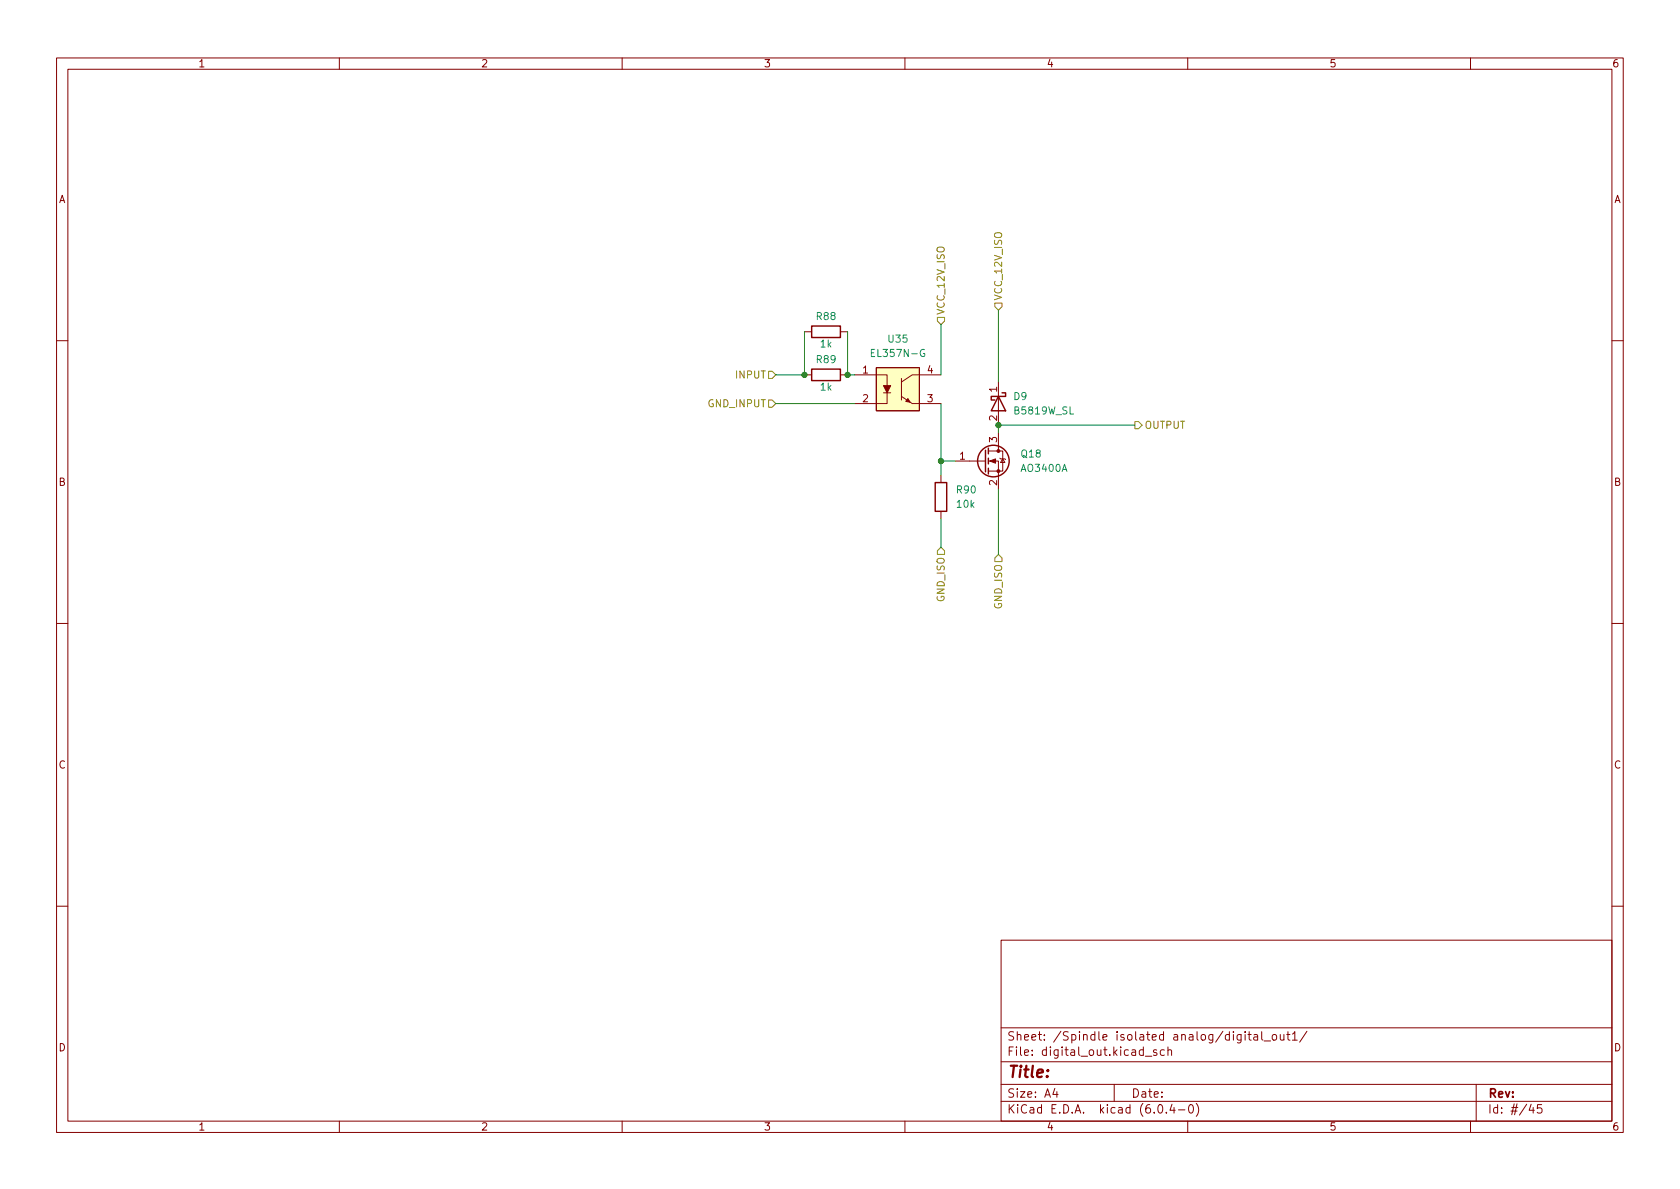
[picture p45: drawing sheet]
<svg xmlns="http://www.w3.org/2000/svg" width="297mm" height="210mm" viewBox="0 0 297 210" stroke-linecap="round" stroke-linejoin="round" font-family="sans-serif">
<defs><g id="words">
<text font-size="2.8" fill="#840000" x="178" y="190.6">Title:</text>
<g font-size="2.1" fill="#840000">
<text x="178" y="184">Sheet: /Spindle isolated analog/digital_out1/</text>
<text x="178" y="186.7">File: digital_out.kicad_sch</text>
<text x="178" y="196.9">KiCad E.D.A. kicad (6.0.4-0)</text>
<text x="178" y="194.1">Size: A4</text>
<text x="200" y="194.1">Date:</text>
<text x="263" y="194.1">Rev:</text>
<text x="263" y="196.9">Id: #/45</text>
</g>
<g font-size="1.8" fill="#840000">
<text x="35" y="11.9">1</text>
<text x="85" y="11.9">2</text>
<text x="135" y="11.9">3</text>
<text x="185" y="11.9">4</text>
<text x="235" y="11.9">5</text>
<text x="285" y="11.9">6</text>
<text x="10.3" y="35.9">A</text>
<text x="285.3" y="35.9">A</text>
<text x="152.5" y="66">1</text>
<text x="152.5" y="71.1">2</text>
<text x="164" y="71.1">3</text>
<text x="164" y="66">4</text>
<text x="176.3" y="69.3" transform="rotate(-90 176.3 69.3)">1</text>
<text x="176.3" y="74.4" transform="rotate(-90 176.3 74.4)">2</text>
<text x="169.7" y="81.3">1</text>
<text x="176.3" y="78.2" transform="rotate(-90 176.3 78.2)">3</text>
<text x="10.3" y="85.9">B</text>
<text x="176.3" y="85.8" transform="rotate(-90 176.3 85.8)">2</text>
<text x="285.3" y="85.9">B</text>
<text x="10.3" y="135.9">C</text>
<text x="285.3" y="135.9">C</text>
<text x="10.3" y="185.9">D</text>
<text x="285.3" y="185.9">D</text>
<text x="35" y="199.9">1</text>
<text x="85" y="199.9">2</text>
<text x="135" y="199.9">3</text>
<text x="185" y="199.9">4</text>
<text x="235" y="199.9">5</text>
<text x="285" y="199.9">6</text>
</g>
<g font-size="1.8" fill="#848400">
<text x="177.2" y="53.2" transform="rotate(-90 177.2 53.2)">VCC_12V_ISO</text>
<text x="167" y="55.7" transform="rotate(-90 167 55.7)">VCC_12V_ISO</text>
<text x="130.2" y="66.9">INPUT</text>
<text x="125.3" y="72">GND_INPUT</text>
<text x="202.3" y="75.8">OUTPUT</text>
<text x="167" y="106.4" transform="rotate(-90 167 106.4)">GND_ISO</text>
<text x="177.2" y="107.7" transform="rotate(-90 177.2 107.7)">GND_ISO</text>
</g>
<g font-size="1.8" fill="#008484">
<text x="144.4" y="56.6">R88</text>
<text x="144.4" y="64.2">R89</text>
<text x="145.1" y="61.4">1k</text>
<text x="154.5" y="63.1">EL357N-G</text>
<text x="157.1" y="60.6">U35</text>
<text x="145.1" y="69.1">1k</text>
<text x="179.3" y="70.7">D9</text>
<text x="179.5" y="73.3">B5819W_SL</text>
<text x="180.6" y="80.9">Q18</text>
<text x="180.7" y="83.4">AO3400A</text>
<text x="169.2" y="87.2">R90</text>
<text x="169.2" y="89.8">10k</text>
</g>
</g></defs>
<g fill="none" stroke="#840000" stroke-width=".18">
<path d="M10 10.2h277v190.1h-277zM12 12.2h273v186.1h-273zM60 10.2v2M110 10.2v2M160 10.2v2M210 10.2v2M260 10.2v2M142.2 58.7h1.3M148.6 58.7h1.3M10 60.2h2M142.2 66.3h1.3M148.6 66.3h1.3"/>
<path d="M151.1 66.3h5.7v1.9M154.9 65h7.7v7.6h-7.7zM156.2 69.5h1.3M156.8 69.5v1.9h-5.7M159.4 70.1l1.9 1.3h5.1M159.4 66.9v3.8M166.4 66.3h-5.1l-1.9 1.3M174.8 79.8h2.5v3.5h-2.5M176.5 67.6v7.6M176.5 76.4v3.4M285 60.2h2M166.4 84.1v1.2"/>
<path d="M166.4 90.4v1.3M168.9 81.5h5.3M174.8 81.5h1.7v5.1M176.8 81l.1 .1h.8l.1 .2M177.3 81.1l.4 .7h-.8zM10 110.2h2M285 110.2h2M10 160.2h2M177 166.3h108v32h-108zM285 160.2h2M60 198.3v2M110 198.3v2"/>
<path d="M160 198.3v2M177 194.8h108M177 191.8h108M177 187.8h108M177 181.8h108M186.5 192.5l-.4 1h1M186.9 193v1M197 191.8v3M202.5 186.8h1.1M204.5 185.7l-.4-.1-.2 .2 .1 .3 .5 .1v.4h-.6M204.9 195.4l.2-.1a.81 .81 0 0 1 .6 .7 .81 .81 0 0 1-.3 .8h-.2a.81 .81 0 0 1-.6-.6 .81 .81 0 0 1 .3-.8zM205.9 185.7l-.5-.1-.3 .3v.4l.2 .3h.6"/>
<path d="M206.2 196.7v.1M206.5 185.8l.2-.2 .4 .1v.9M206.5 185.1v1.5M207.2 195.3l-.3 1h.9M207.6 195.8v1M208.4 196.3h1.1M210 198.3v2M210.4 195.4l.1-.1a.81 .81 0 0 1 .6 .7 .81 .81 0 0 1-.3 .8h-.2a.81 .81 0 0 1-.5-.6 .81 .81 0 0 1 .3-.8zM211.5 195.1a1.72 1.72 0 0 1 0 2.3M219.4 182.9v1.2l-.3 .3h-.3M219.4 183l-.4-.1-.3 .3v.4l.2 .3h.5M220.1 182.4v.2"/>
<path d="M220.1 182.9v1M220.6 182.9h.6M220.9 182.4v1.3l.3 .2M221.7 183h.6l.1 .9M222.4 183.3l-.5 .1a.29 .29 0 0 0-.3 .2 .29 .29 0 0 0 .3 .3h.5M223.1 182.4v1.3l.2 .2M223.5 184.1h1.1M225 183.1l.2-.2 .4 .2 .1 .5-.1 .3h-.4l-.2-.1zM226.4 182.9v1h.4l.2-.1M227 182.9v1M227.5 182.9h.6M227.7 182.4v1.3l.4 .2"/>
<path d="M228.5 182.9l.4-.5v1.5M228.5 183.9h.9M231.1 182.4l-1.3 1.9M260 198.3v2M261 191.8v6.5M270.7 195.3l-.3 1h.9M271.1 195.8v1M272.6 195.3h-.7l-.1 .7 .2-.1 .5 .1 .1 .2v.5l-.2 .1-.6-.1"/>
</g>
<g fill="none" stroke="#840000" stroke-width=".25">
<path d="M143.5 57.7h5.1v2h-5.1zM143.5 65.3h5.1v2h-5.1zM174.2 79.6v3.8M174.8 79.2v1.1M176.5 70.1l1.3 2.5h-2.5zM177.2 69.5h.6v.6h-2.5v.6h.6M165.4 85.3h2v5.1h-2zM174.8 81v1M174.8 82.8v1"/>
<circle cx="175.6" cy="81.5" r="2.79"/>
</g>
<path d="M154.9 65h7.7v7.6h-7.7z" fill="#ffffc2" stroke="#ffffc2" stroke-width=".18"/>
<g fill="#840000" stroke="#840000" stroke-width=".18">
<path d="M156.2 68.2h1.3l-.7 1.3z"/>
<path d="M160.5 70.5l.4 .6-.8-.1z"/>
<path d="M175 81.5l1-.4v.8z"/>
<circle cx="176.5" cy="83.3" r=".25"/>
<circle cx="176.5" cy="79.8" r=".25"/>
</g>
<path d="M163.4 61.8a.59 .59 0 0 0-.7 .6 .59 .59 0 0 0 .7 .6l.1-.5h-.2" fill="none" stroke="#008484" stroke-width=".18"/>
<path d="M165.7 56.1h1.3v.7l-.6 .6-.7-.6zM175.9 53.6h1.3v.6l-.7 .7-.6-.7zM135.9 65.7h.6l.7 .6-.7 .6h-.6zM135.9 70.7h.6l.7 .7-.7 .6h-.6zM200.7 74.5h.6l.6 .7-.6 .6h-.6zM166.4 96.8l.6 .6v.6h-1.3v-.6zM176.5 98l.7 .7v.6h-1.3v-.6z" fill="none" stroke="#848400" stroke-width=".18"/>
<path d="M142.2 58.7v7.6h-5M149.9 58.7v7.6h1.2M166.4 57.4v8.9M176.5 54.9v12.7M137.2 71.4h13.9M166.4 71.4v12.7M200.7 75.2h-24.2v1.2M166.4 91.7v5.1M166.4 81.5h2.5M176.5 86.6v11.4" fill="none" stroke="#008400" stroke-width=".18"/>
<g fill="#008400" stroke="#008400" stroke-width=".18">
<circle cx="142.2" cy="66.3" r=".46"/>
<circle cx="166.4" cy="81.5" r=".46"/>
<circle cx="176.5" cy="75.2" r=".46"/>
<circle cx="149.9" cy="66.3" r=".46"/>
</g>
<use href="#words"/>
</svg>
